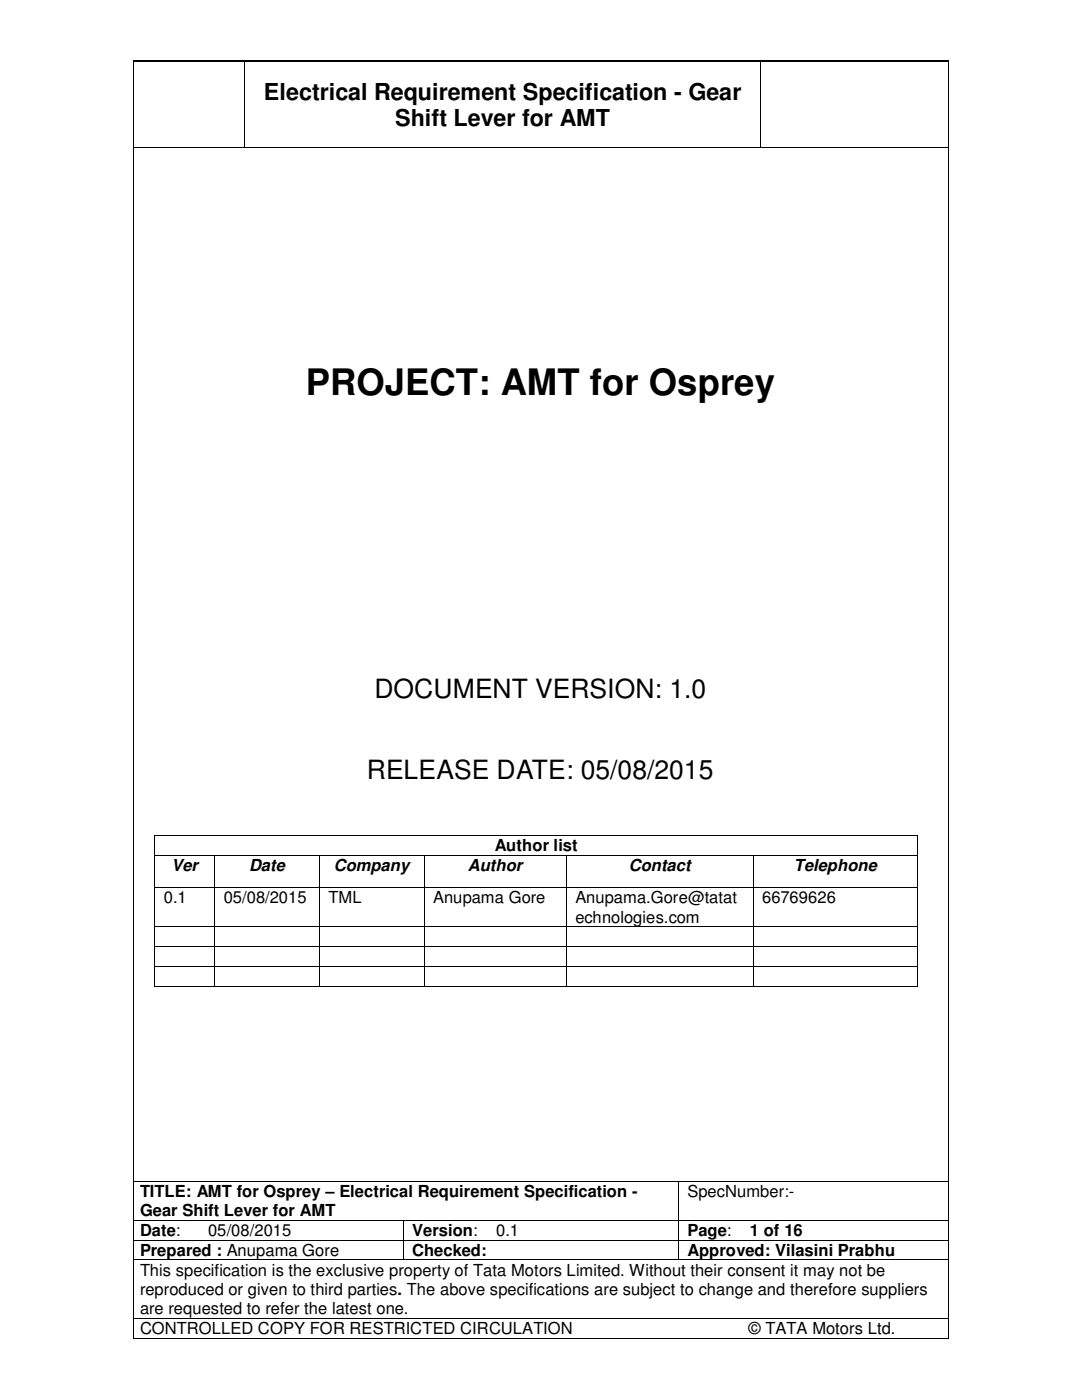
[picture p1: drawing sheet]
<svg xmlns="http://www.w3.org/2000/svg" width="216mm" height="279mm" viewBox="0 0 216 279" stroke-linecap="round" stroke-linejoin="round" font-family="sans-serif">
<defs><g id="words">
<text font-size="7.3" x="61" y="78.8">PROJECT: AMT for Osprey</text>
<g font-size="5.3">
<text x="74.7" y="139.3">DOCUMENT VERSION: 1.0</text>
<text x="73.2" y="155.5">RELEASE DATE: 05/08/2015</text>
</g>
<g font-size="4.7">
<text x="52.7" y="19.9">Electrical Requirement Specification - Gear</text>
<text x="78.9" y="25.2">Shift Lever for AMT</text>
</g>
<g font-size="3.3">
<text x="34.2" y="173.9">Ver</text>
<text x="49.7" y="173.9">Date</text>
<text x="66.6" y="173.9">Company</text>
<text x="93.3" y="173.9">Author</text>
<text x="98.7" y="169.9">Author list</text>
<text x="125.5" y="173.9">Contact</text>
<text x="158.4" y="173.9">Telephone</text>
<text x="32.7" y="180.3">0.1</text>
<text x="44.7" y="180.3">05/08/2015</text>
<text x="65.5" y="180.3">TML</text>
<text x="86.4" y="180.3">Anupama Gore</text>
<text x="114.8" y="184.1">echnologies.com</text>
<text x="114.8" y="180.3">Anupama.Gore@tatat</text>
<text x="152.1" y="180.3">66769626</text>
<text x="27.9" y="238.8">TITLE: AMT for Osprey – Electrical Requirement Specification -</text>
<text x="137.2" y="238.8">SpecNumber:-</text>
<text x="27.9" y="242.7">Gear Shift Lever for AMT</text>
<text x="27.9" y="246.6">Date:</text>
<text x="27.9" y="250.6">Prepared : Anupama Gore</text>
<text x="41.5" y="246.6">05/08/2015</text>
<text x="82.3" y="246.6">Version:</text>
<text x="82.3" y="250.6">Checked:</text>
<text x="99" y="246.6">0.1</text>
<text x="137.2" y="246.6">Page:</text>
<text x="137.2" y="250.6">Approved: Vilasini Prabhu</text>
<text x="149.6" y="246.6">1 of 16</text>
<text x="27.9" y="254.6">This specification is the exclusive property of Tata Motors Limited. Without their consent it may not be</text>
<text x="27.9" y="258.4">reproduced or given to third parties. The above specifications are subject to change and therefore suppliers</text>
<text x="27.9" y="262.3">are requested to refer the latest one.</text>
<text x="27.9" y="266.2">CONTROLLED COPY FOR RESTRICTED CIRCULATION</text>
<text x="149.4" y="266.2">© TATA Motors Ltd.</text>
</g>
</g></defs>
<g fill="#000">
<path d="M26.5 12.1h.1v.1h-.1zM26.6 12.2l.2 .2zM48.7 12.2h.2v.2h-.2zM151.7 12.2h.2v.2h-.2zM189.1 12.1h.1v.1h-.1zM26.6 29.4l.2 .1zM48.7 29.4h.2v.1h-.2zM151.7 29.4h.2v.1h-.2zM189 29.4h.2v.1h-.2zM30.8 166.7h.2v.1h-.2zM30.8 170.6h.2v.2h-.2zM30.8 177.1h.2v.1h-.2z"/>
<path d="M42.8 170.6h.1v.2h-.1zM42.8 177.1h.1v.1h-.1zM63.7 170.6h.1v.2h-.1zM63.7 177.1h.1v.1h-.1zM84.5 170.6h.2v.2h-.2zM84.5 177.1h.2v.1h-.2zM112.9 170.6h.2v.2h-.2zM112.9 177.1h.2v.1h-.2zM150.2 170.6h.2v.2h-.2zM150.2 177.1h.2v.1h-.2zM183 166.7h.2v.1h-.2zM183 170.6h.2v.2h-.2z"/>
<path d="M183 177.1h.2v.1h-.2zM30.8 184.9h.2v.1h-.2zM30.8 188.8h.2v.2h-.2zM30.8 192.8h.2v.2h-.2zM30.8 196.8h.2v.2h-.2zM42.8 184.9h.1v.1h-.1zM42.8 188.8h.1v.2h-.1zM42.8 192.8h.1v.2h-.1zM42.8 196.8h.1v.2h-.1zM63.7 184.9h.1v.1h-.1zM63.7 188.8h.1v.2h-.1zM63.7 192.8h.1v.2h-.1z"/>
<path d="M63.7 196.8h.1v.2h-.1zM84.5 184.9h.2v.1h-.2zM84.5 188.8h.2v.2h-.2zM84.5 192.8h.2v.2h-.2zM84.5 196.8h.2v.2h-.2zM112.9 184.9h.2v.1h-.2zM112.9 188.8h.2v.2h-.2zM112.9 192.8h.2v.2h-.2zM112.9 196.8h.2v.2h-.2zM150.2 184.9h.2v.1h-.2zM150.2 188.8h.2v.2h-.2zM150.2 192.8h.2v.2h-.2z"/>
<path d="M150.2 196.8h.2v.2h-.2zM183 184.9h.2v.1h-.2zM183 188.8h.2v.2h-.2zM183 192.8h.2v.2h-.2zM183 196.8h.2v.2h-.2zM26.6 235.6h.2v.2h-.2zM135.3 235.6h.2v.2h-.2zM26.6 243.4h.2v.2h-.2zM26.6 247.4h.2v.2h-.2zM26.6 251.4h.2v.1h-.2zM80.4 243.4h.1v.2h-.1zM80.4 247.4h.1v.2h-.1z"/>
<path d="M80.4 251.4h.1v.1h-.1zM135.3 243.4h.2v.2h-.2zM135.3 247.4h.2v.2h-.2zM135.3 251.4h.2v.1h-.2zM189 251.4h.2v.1h-.2zM26.5 267h.1v.1h-.1zM26.6 263h.2v.1h-.2zM189 263h.2v.1h-.2zM189.1 267h.1v.1h-.1z"/>
</g>
<g fill="none" stroke="#000" stroke-width=".2">
<path d="M26.5 12.2v254.8M26.6 12.1h162.5M26.8 12.3h21.9M48.8 12.2v17.2M48.9 12.3h102.8M151.8 12.2v17.2M151.9 12.3h37.2M189.2 12.2v254.8M26.8 29.5h21.9M48.9 29.5h102.8M151.9 29.5h37.2M30.9 166.8v3.8"/>
<path d="M30.9 170.8v6.3M30.9 177.2v7.7M31 166.8h152M31 170.7h11.8M31 177.2h11.8M42.8 170.8v6.3M42.8 177.2v7.7M42.9 170.7h20.8M42.9 177.2h20.8M63.8 170.8v6.3M63.8 177.2v7.7M63.8 170.7h20.7"/>
<path d="M63.8 177.2h20.7M84.6 170.8v6.3M84.6 177.2v7.7M84.7 170.7h28.2M84.7 177.2h28.2M113 170.8v6.3M113 177.2v7.7M113.1 170.7h37.1M113.1 177.2h37.1M150.3 170.8v6.3M150.3 177.2v7.7M150.4 170.7h32.6"/>
<path d="M150.4 177.2h32.6M183.1 166.8v3.8M183.1 170.8v6.3M183.1 177.2v7.7M30.9 185v3.8M30.9 189v3.8M30.9 193v3.8M31 185h11.8M31 188.9h11.8M31 192.9h11.8M31 196.9h11.8M42.8 185v3.8"/>
<path d="M42.8 189v3.8M42.8 193v3.8M42.9 185h20.8M42.9 188.9h20.8M42.9 192.9h20.8M42.9 196.9h20.8M63.8 185v3.8M63.8 189v3.8M63.8 193v3.8M63.8 185h20.7M63.8 188.9h20.7M63.8 192.9h20.7"/>
<path d="M63.8 196.9h20.7M84.6 185v3.8M84.6 189v3.8M84.6 193v3.8M84.7 185h28.2M84.7 188.9h28.2M84.7 192.9h28.2M84.7 196.9h28.2M113 185v3.8M113 189v3.8M113 193v3.8M113.1 185h37.1"/>
<path d="M113.1 188.9h37.1M113.1 192.9h37.1M113.1 196.9h37.1M150.3 185v3.8M150.3 189v3.8M150.3 193v3.8M150.4 185h32.6M150.4 188.9h32.6M150.4 192.9h32.6M150.4 196.9h32.6M183.1 185v3.8M183.1 189v3.8"/>
<path d="M183.1 193v3.8M26.8 235.7h108.5M135.4 235.8v7.6M135.5 235.7h53.6M26.8 243.5h53.6M26.8 247.5h53.6M26.8 251.5h53.6M80.5 243.6v3.8M80.5 247.6v3.8M80.5 243.5h54.8M80.5 247.5h54.8M80.5 251.5h54.8"/>
<path d="M135.4 243.6v3.8M135.4 247.6v3.8M135.5 243.5h53.6M135.5 247.5h53.6M135.5 251.5h53.5M26.6 267h162.5M26.8 263.1h162.3"/>
</g>
<use href="#words"/>
</svg>
